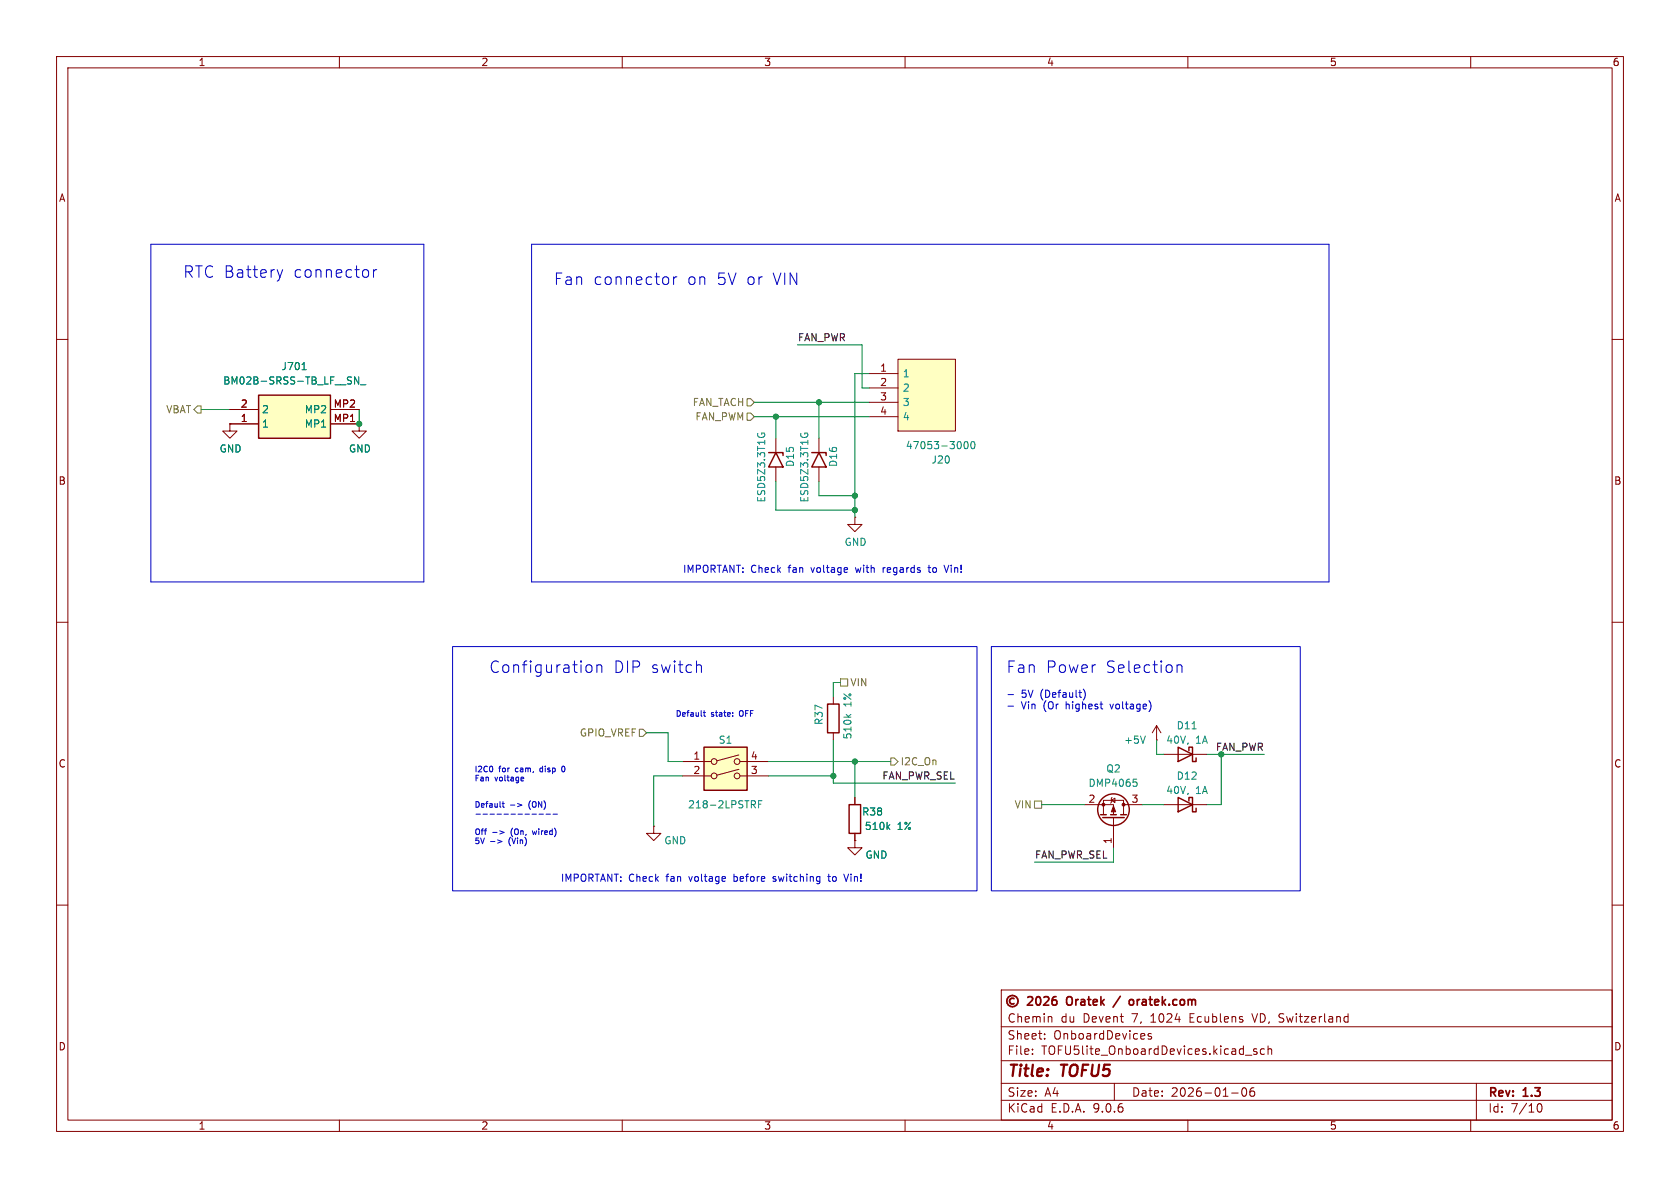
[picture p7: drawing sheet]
<svg xmlns="http://www.w3.org/2000/svg" width="297mm" height="210mm" viewBox="0 0 297 210" stroke-linecap="round" stroke-linejoin="round" font-family="sans-serif">
<defs><g id="words">
<g font-size="2.8" fill="#0000c2">
<text x="32.3" y="49.3">RTC Battery</text>
<text x="51.8" y="49.3">connector</text>
<text x="97.8" y="50.6">Fan</text>
<text x="104.8" y="50.6">connector</text>
<text x="121.4" y="50.6">on</text>
<text x="126.7" y="50.6">5V or</text>
<text x="136.7" y="50.6">VIN</text>
<text x="86.4" y="119.1">Configuration</text>
<text x="108.4" y="119.1">DIP switch</text>
<text x="177.8" y="119.1">Fan</text>
<text x="184.8" y="119.1">Power</text>
<text x="195.4" y="119.1">Selection</text>
</g>
<g font-size="2.8" fill="#840000">
<text x="178" y="190.9">Title:</text>
<text x="187.7" y="190.9">TOFU5</text>
</g>
<g font-size="2.1" fill="#840000">
<text x="189.3" y="178.2">Oratek</text>
<text x="201.5" y="178.2">oratek.com</text>
<text x="178" y="184">Sheet:</text>
<text x="178" y="181">Chemin</text>
<text x="186.2" y="184">OnboardDevices</text>
<text x="187.5" y="181">du</text>
<text x="191.5" y="181">Devent</text>
<text x="200.3" y="181">7,</text>
<text x="203.7" y="181">1024</text>
<text x="210.7" y="181">Ecublens</text>
<text x="222" y="181">VD, Switzerland</text>
<text x="178" y="186.7">File:</text>
<text x="184.1" y="186.7">TOFU5lite_OnboardDevices.kicad_sch</text>
<text x="178" y="196.9">KiCad</text>
<text x="178" y="194.1">Size:</text>
<text x="184.7" y="194.1">A4</text>
<text x="185.7" y="196.9">E.D.A.</text>
<text x="193.3" y="196.9">9.0.6</text>
<text x="200" y="194.1">Date:</text>
<text x="207" y="194.1">2026-01-06</text>
<text x="263" y="194.3">Rev:</text>
<text x="263" y="196.9">Id:</text>
<text x="267.1" y="196.9">7/10</text>
<text x="269.4" y="194.3">1.3</text>
</g>
<g font-size="1.8" fill="#840000">
<text x="35" y="11.9">1</text>
<text x="85" y="11.9">2</text>
<text x="135" y="11.9">3</text>
<text x="185" y="11.9">4</text>
<text x="235" y="11.9">5</text>
<text x="285" y="11.9">6</text>
<text x="10.3" y="35.9">A</text>
<text x="285.3" y="35.9">A</text>
<text x="155.5" y="65.8">1</text>
<text x="155.5" y="70.9">3</text>
<text x="155.5" y="68.3">2</text>
<text x="42.5" y="74.7">1</text>
<text x="42.5" y="72.1">2</text>
<text x="58.9" y="74.7">MP1</text>
<text x="58.9" y="72.1">MP2</text>
<text x="155.5" y="73.4">4</text>
<text x="10.3" y="85.9">B</text>
<text x="285.3" y="85.9">B</text>
<text x="10.3" y="135.9">C</text>
<text x="122.5" y="134.4">1</text>
<text x="122.5" y="136.9">2</text>
<text x="132.6" y="134.4">4</text>
<text x="132.6" y="136.9">3</text>
<text x="285.3" y="135.9">C</text>
<text x="192.3" y="142">2</text>
<text x="200" y="142">3</text>
<text x="196.6" y="149.3" transform="rotate(-90 196.6 149.3)">1</text>
<text x="10.3" y="185.9">D</text>
<text x="285.3" y="185.9">D</text>
<text x="35" y="199.9">1</text>
<text x="85" y="199.9">2</text>
<text x="135" y="199.9">3</text>
<text x="185" y="199.9">4</text>
<text x="235" y="199.9">5</text>
<text x="285" y="199.9">6</text>
</g>
<g font-size="1.8" fill="#008484">
<text x="49.7" y="65.6">J701</text>
<text x="39.4" y="68.2">BM02B-SRSS-TB_LF__SN_</text>
<text x="159.5" y="72">3</text>
<text x="159.5" y="69.4">2</text>
<text x="159.5" y="66.9">1</text>
<text x="46.2" y="75.8">1</text>
<text x="46.2" y="73.3">2</text>
<text x="53.8" y="75.8">MP1</text>
<text x="53.8" y="73.3">MP2</text>
<text x="159.5" y="74.5">4</text>
<text x="38.7" y="80.2">GND</text>
<text x="61.6" y="80.2">GND</text>
<text x="140.6" y="82.6" transform="rotate(-90 140.6 82.6)">D15</text>
<text x="148.2" y="82.6" transform="rotate(-90 148.2 82.6)">D16</text>
<text x="160" y="79.6">47053-3000</text>
<text x="164.6" y="82.1">J20</text>
<text x="135.5" y="88.9" transform="rotate(-90 135.5 88.9)">ESD5Z3.3T1G</text>
<text x="143.1" y="88.9" transform="rotate(-90 143.1 88.9)">ESD5Z3.3T1G</text>
<text x="149.2" y="96.7">GND</text>
<text x="150.7" y="125" transform="rotate(-90 150.7 125)">1%</text>
<text x="127" y="131.7">S1</text>
<text x="145.6" y="128.3" transform="rotate(-90 145.6 128.3)">R37</text>
<text x="150.7" y="130.8" transform="rotate(-90 150.7 130.8)">510k</text>
<text x="198.6" y="131.7">+5V</text>
<text x="206.1" y="131.7">40V,</text>
<text x="207.9" y="129.1">D11</text>
<text x="211.4" y="131.7">1A</text>
<text x="195.5" y="136.8">Q2</text>
<text x="121.5" y="143.1">218-2LPSTRF</text>
<text x="192.3" y="139.3">DMP4065</text>
<text x="206.1" y="140.6">40V,</text>
<text x="207.9" y="138">D12</text>
<text x="211.4" y="140.6">1A</text>
<text x="117.3" y="149.5">GND</text>
<text x="152.3" y="144.4">R38</text>
<text x="152.8" y="146.9">510k</text>
<text x="158.6" y="146.9">1%</text>
<text x="152.9" y="152">GND</text>
</g>
<g font-size="1.8">
<text x="141" y="60.4">FAN_PWR</text>
<text x="155.9" y="137.9">FAN_PWR_SEL</text>
<text x="214.9" y="132.8">FAN_PWR</text>
<text x="182.9" y="151.9">FAN_PWR_SEL</text>
</g>
<g font-size="1.8" fill="#848400">
<text x="122.4" y="72">FAN_TACH</text>
<text x="29.3" y="73.3">VBAT</text>
<text x="122.8" y="74.5">FAN_PWM</text>
<text x="150.2" y="121.5">VIN</text>
<text x="102.4" y="130.4">GPIO_VREF</text>
<text x="159.1" y="135.5">I2C_On</text>
<text x="179.3" y="143.1">VIN</text>
</g>
<g font-size="1.8" fill="#0000c2">
<text x="120.6" y="101.4">IMPORTANT: Check</text>
<text x="139.5" y="101.4">fan</text>
<text x="143.7" y="101.4">voltage</text>
<text x="151.8" y="101.4">with</text>
<text x="156.7" y="101.4">regards</text>
<text x="165" y="101.4">to</text>
<text x="168.1" y="101.4">Vin!</text>
<text x="180.5" y="123.4">5V</text>
<text x="180.5" y="125.5">Vin</text>
<text x="184" y="123.4">(Default)</text>
<text x="184.6" y="125.5">(Or</text>
<text x="188.7" y="125.5">highest</text>
<text x="196.8" y="125.5">voltage)</text>
<text x="99.1" y="156">IMPORTANT: Check</text>
<text x="117.9" y="156">fan</text>
<text x="122.1" y="156">voltage</text>
<text x="130.2" y="156">before</text>
<text x="137.3" y="156">switching</text>
<text x="147.3" y="156">to</text>
<text x="150.4" y="156">Vin!</text>
</g>
<g font-size="1.4" fill="#0000c2">
<text x="119.4" y="126.8">Default</text>
<text x="125.7" y="126.8">state:</text>
<text x="130.9" y="126.8">OFF</text>
<text x="83.8" y="136.6">I2C0</text>
<text x="88.2" y="136.6">for</text>
<text x="91.3" y="136.6">cam,</text>
<text x="95.9" y="136.6">disp</text>
<text x="100" y="136.6">0</text>
<text x="83.8" y="138.2">Fan</text>
<text x="83.8" y="142.8">Default</text>
<text x="87.5" y="138.2">voltage</text>
<text x="93.7" y="142.8">(ON)</text>
<text x="83.8" y="147.7">Off</text>
<text x="83.8" y="149.3">5V</text>
<text x="90.1" y="149.3">(Vin)</text>
<text x="90.5" y="147.7">(On,</text>
<text x="94.6" y="147.7">wired)</text>
</g>
</g></defs>
<path d="M0 0h297v210h-297z" fill="#fff" stroke="#fff" stroke-width=".18"/>
<g fill="none" stroke="#840000" stroke-width=".18">
<path d="M10 10h277v190h-277zM12 12h273v186h-273zM60 10v2M110 10v2M160 10v2M210 10v2M260 10v2M10 60h2M40.6 74.9v1.3h1.3l-1.3 1.3-1.2-1.3h1.2M40.6 74.9h.1M285 60h2M10 110h2"/>
<path d="M285 110h2M204.5 130.8h.1M204.5 128.3l-.8 1.2M204.5 128.3l.7 1.2M204.5 128.3v2.5M151.1 148.6v1.3h1.3l-1.3 1.2-1.2-1.2h1.2M151.1 148.6h.1M151.1 141v1.2M151.1 147.3v1.3M10 160h2M177 175h108v23h-108zM185.7 179.7l.3 .2v.8"/>
<path d="M221.3 179.2l.5 1.5M238.2 179.7l.1 .1M238.3 179.2v1.5M285 160h2M60 198v2M110 198v2M160 198v2M177 194.5h108M177 191.5h108M177 187.5h108M177 181.5h108M182.5 186.3v.1"/>
<path d="M182.5 185.5v.1M184.7 183.6v.1M184.7 182.8v.1M197 191.5v3M203.5 182.8l-.3-.1-.2 .2v.2l.5 .2v.3h-.5M210 198v2M217.7 193.2h1.2M219.7 192.4l.2-.1a.81 .81 0 0 1 .6 .6 .81 .81 0 0 1-.3 .8l-.2 .1a.81 .81 0 0 1-.3-1.4zM220.2 186.5h1.1M221.7 192.3a.59 .59 0 0 0-.7 .6v.6l.1 .2 .4 .1 .2-.1 .1-.5-.1-.3h-.5l-.2 .3M222.2 185.5l-.4-.1-.2 .2 .1 .2 .5 .2v.3h-.6M223.5 185.5l-.4-.1-.3 .3v.4l.2 .2h.5"/>
<path d="M224.2 185.5l.2-.1 .3 .1 .1 .9M224.2 184.9v1.5M238.3 180.6l-.1 .1M260 198v2M261 191.5v6.5M271.7 195.7l.2-.5 .2-.1a.81 .81 0 0 1 .6 .6 .81 .81 0 0 1-.3 .8h-.4l-.3-.5"/>
</g>
<g fill="none" stroke="#840000" stroke-width=".3">
<path d="M179.3 176.5a.52 .52 0 0 0-.8 .5 .52 .52 0 0 0 .8 .4M181.7 176.3l.6-.1 .2 .1 .1 .3-1 1.1h1M183.3 176.3l.2-.1a.81 .81 0 0 1 .6 .6 .81 .81 0 0 1-.3 .8l-.2 .1a.81 .81 0 0 1-.3-1.4zM184.6 176.3l.5-.1 .2 .1 .1 .3-.9 1.1h.9M186.7 176.2a.59 .59 0 0 0-.7 .6v.6l.1 .2 .5 .1 .2-.2v-.5l-.1-.2h-.4l-.3 .2M188.8 176.3a1.07 1.07 0 0 0 0 1.3M198.1 176.1l-1.3 1.9M199.8 176.8l.3-.1 .3 .3v.4l-.3 .3-.3-.1-.2-.2v-.4z"/>
<circle cx="179" cy="177" r="1"/>
</g>
<path d="M202.5 130.1l-.4 1.3M156.9 146.1l.4 .5M157.3 145.8l-.5 .5" fill="none" stroke="#008484" stroke-width=".18"/>
<path d="M150.1 142.2h2v5.1h-2z" fill="none" stroke="#840000" stroke-width=".25"/>
<path d="M45.7 69.9h12.7v7.6h-12.7z" fill="#ffffc2"/>
<g fill="none" stroke="#840000" stroke-width=".25">
<path d="M45.7 69.9h12.7v7.6h-12.7zM146.3 124.5h2v5h-2zM208.3 132.1l2.5 1.3-2.5 1.2zM210.2 132.7v-.6h.6v2.5h.7v-.6M194.6 144h1M194.9 144.5h3.9M196.3 144h1.1M198.1 144h1M208.3 141l2.5 1.2-2.5 1.3zM210.2 141.6v-.6h.6v2.5h.7v-.6"/>
<circle cx="196.8" cy="143.1" r="2.79"/>
</g>
<g fill="none" stroke="#840000" stroke-width=".18">
<path d="M40.6 74.9h5.1M40.6 72.4h5.1M58.4 74.9h5.1M58.4 72.4h5.1M147.3 123.2v1.3M147.3 129.5v1.3M205.7 133.4h7.7M191.8 142.2h5v1.8M195.1 144v-2.5h3.5v2.5M196.5 141.5l.6-.4v.8zM196.6 141l-.1 .1v.8l-.2 .1M196.8 144.5v5.4"/>
<path d="M198.6 142.2h3.3M205.7 142.2h7.7"/>
</g>
<path d="M53.4 65.3h.7M63.4 66.6v1.3l-.7-1.3v1.3M63.7 68h1M149.6 126.3l.5 .5M150.4 126.3l-.4 .3M200.4 137.7h.6M200.5 138.2h.3l.2 .3v.4l-.5 .1M210.7 128.8h.8" fill="none" stroke="#008484" stroke-width=".18"/>
<g fill="#840000" stroke="#840000" stroke-width=".18">
<path d="M196.8 142.5l.4 1h-.7z"/>
<circle cx="198.6" cy="142.2" r=".25"/>
<circle cx="195.1" cy="142.2" r=".25"/>
</g>
<path d="M124.5 132.1h7.6v7.6h-7.6z" fill="#ffffc2"/>
<g fill="none" stroke="#840000" stroke-width=".18">
<path d="M151.1 91.4v1.3h1.3l-1.3 1.3-1.2-1.3h1.2M151.1 91.4h.1M120.6 134.6h5.1M120.6 137.2h5.1M130.6 133.5l-3.9 1M130.6 136l-3.9 1M130.8 134.6h5.1M130.8 137.2h5.1"/>
<circle cx="126.2" cy="134.6" r=".51"/>
<circle cx="126.2" cy="137.2" r=".51"/>
<circle cx="130.3" cy="137.2" r=".51"/>
<circle cx="130.3" cy="134.6" r=".51"/>
</g>
<path d="M124.5 132.1h7.6v7.6h-7.6z" fill="none" stroke="#840000" stroke-width=".25"/>
<path d="M133.1 142.2l.5 .6M133.3 141.5l.3 .3-.1 .3-.2 .1M134.1 142.2h.4M134.7 141.5h-.6v1.3" fill="none" stroke="#008484" stroke-width=".18"/>
<path d="M158.7 63.5h10.2v12.7h-10.2z" fill="#ffffc2"/>
<g fill="none" stroke="#840000" stroke-width=".18">
<path d="M40.6 74.9h.1M40.6 74.9h5.1M40.6 72.4h5.1M58.4 74.9h5.1M58.4 72.4h5.1M63.5 74.9v1.3h1.3l-1.3 1.3-1.3-1.3h1.3M63.5 74.9h.1M137.2 77.5v2.5M144.8 77.5v2.5M153.7 73.7h5M153.7 71.1h5M153.7 68.6h5"/>
<path d="M153.7 66h5M158.7 63.5h10.2v12.7h-10.2zM137.2 82.6v2.5M144.8 82.6v2.5M115.6 146.1v1.2h1.2l-1.2 1.3-1.3-1.3h1.3M115.6 146.1h.1M151.1 148.6h.1M151.1 141v1.2M151.1 147.3v1.3"/>
</g>
<path d="M53.4 65.3h.7M63.4 66.6v1.3l-.7-1.3v1.3M63.7 68h1M134 76.6l-.1 .3M134.7 76.8v-.2h.4l.1 .3M141.6 76.6l-.1 .3M142.3 76.8v-.2h.4l.1 .3M170.5 78.2l.2-.2a.68 .68 0 0 1 .5 .7 .68 .68 0 0 1-.5 .6l-.2-.1-.1-.4zM171.8 78.2l.1-.2a.68 .68 0 0 1 .5 .7 .68 .68 0 0 1-.5 .6l-.1-.1-.2-.4zM156.9 146.1l.4 .5M157.3 145.8l-.5 .5" fill="none" stroke="#008484" stroke-width=".18"/>
<path d="M135.9 80h2.5v.5M137.2 80l1.2 2.6h-2.5zM143.5 80h2.5v.5M144.8 80l1.2 2.6h-2.5z" fill="none" stroke="#840000" stroke-width=".25"/>
<path d="M34.9 71.8h.7v1.2h-.7l-.6-.6zM132.1 73h.6l.6 .7-.6 .6h-.6zM132.1 70.5h.6l.6 .6-.6 .7h-.6zM113 128.9h.7l.6 .6-.6 .7h-.7zM148.6 120h1.3v1.3h-1.3zM157.5 134h.6l.6 .6-.6 .7h-.6zM182.9 141.6h1.2v1.3h-1.2z" fill="none" stroke="#848400" stroke-width=".18"/>
<g fill="none" stroke="#0000c2" stroke-width=".18">
<path d="M26.7 43.2h48.2v59.7h-48.2zM49 47.7l.5 1.3M49.5 49l-.2 .5M50 47.7l-.5 1.3M66 47.7v1.3M66.6 47.7a.52 .52 0 0 0-.6 .4M94 43.2h140.9v59.7h-140.9zM119.1 48.9v1.4M119.7 48.9a.52 .52 0 0 0-.6 .4M164.2 99.9v1.1l.3 .2M166.9 99.9l.4 1.3 .4-1.3M80 114.3h92.7v43.2h-92.7z"/>
<path d="M104 117.5a.55 .55 0 0 1 .7 .4v.6a.55 .55 0 0 1-.7 .4M105.5 117.7a.5 .5 0 0 1 .9 .1v1.1M105.5 117.5v1.4M123.4 117.5h.3l.3 .3v1.1M156.1 100.3v.9M156.4 100.3l-.3 .3M164.1 100.3h.4M175.3 114.3h54.6v43.2h-54.6zM208.1 117.7a.5 .5 0 0 1 .9 .1v1.1M208.1 117.5v1.4M92.3 137.4h.2l.1 .2-.5 .1M92.5 138h-.2"/>
<path d="M95.5 135.9v.4M99.6 135.4a.53 .53 0 0 0-.3 .5 .53 .53 0 0 0 .3 .5M124.3 126h.4M124.5 125.6v.9l.2 .1M129.5 126.5v.1M129.5 126v.1M178.2 122.8h1M178.2 124.8h1M191.5 121.8a1.47 1.47 0 0 1 .1 1.9M84.2 143.9h.7M85.4 143.9h.8M86.6 143.9h.8"/>
<path d="M86.7 148.8h.8M87.1 147.1h.8M87.9 143.9h.7M88 148.5l.7 .3-.7 .2M88.3 146.9l.8 .2-.8 .3M88.8 142h.4M88.9 141.7v.9l.3 .1M89.1 143.9h.8M90.3 142.3h.7M90.3 143.9h.8M91.5 142l.8 .3-.8 .3M91.6 143.9h.7"/>
<path d="M92.8 143.9h.8M94.1 143.9h.7M94.1 146.9l.2 .6M95.3 143.9h.8M96.5 143.9h.8M97.8 143.9h.7M136.7 155.7l.1 .1M136.8 154.9l-.1 .2 .1 .3M146.3 154.9h.5M146.5 154.5v1.1l.3 .2M149.2 154.5l.4 1.3 .4-1.3"/>
</g>
<g fill="none" stroke="#008400" stroke-width=".18">
<path d="M35.6 72.4h5M63.5 72.4v2.5M133.3 73.7h20.4M133.3 71.1h20.4M137.2 73.7v3.8M141 61h11.4v7.6h1.3M144.8 71.1v6.4M153.7 66h-2.6v25.4M137.2 85.1v5.1h13.9M144.8 85.1v2.5h6.3M114.3 129.5h3.8v5.1h2.5M120.6 137.2h-5v8.9"/>
<path d="M135.9 137.2h11.4M135.9 134.6h21.6M147.3 130.8v7.6h21.6M148.6 120.7h-1.3v2.5M151.1 134.6v6.4M204.5 130.8v2.6h1.2M213.4 133.4h10.1M215.9 133.4v8.8h-2.5M184.1 142.2h7.7M196.8 149.9v2.5h-13.9M201.9 142.2h3.8"/>
</g>
<g fill="#008400" stroke="#008400" stroke-width=".18">
<circle cx="215.9" cy="133.4" r=".46"/>
<circle cx="137.2" cy="73.7" r=".46"/>
<circle cx="144.8" cy="71.1" r=".46"/>
<circle cx="63.5" cy="74.9" r=".46"/>
<circle cx="151.1" cy="87.6" r=".46"/>
<circle cx="151.1" cy="90.2" r=".46"/>
<circle cx="151.1" cy="134.6" r=".46"/>
<circle cx="147.3" cy="137.2" r=".46"/>
</g>
<use href="#words"/>
</svg>
